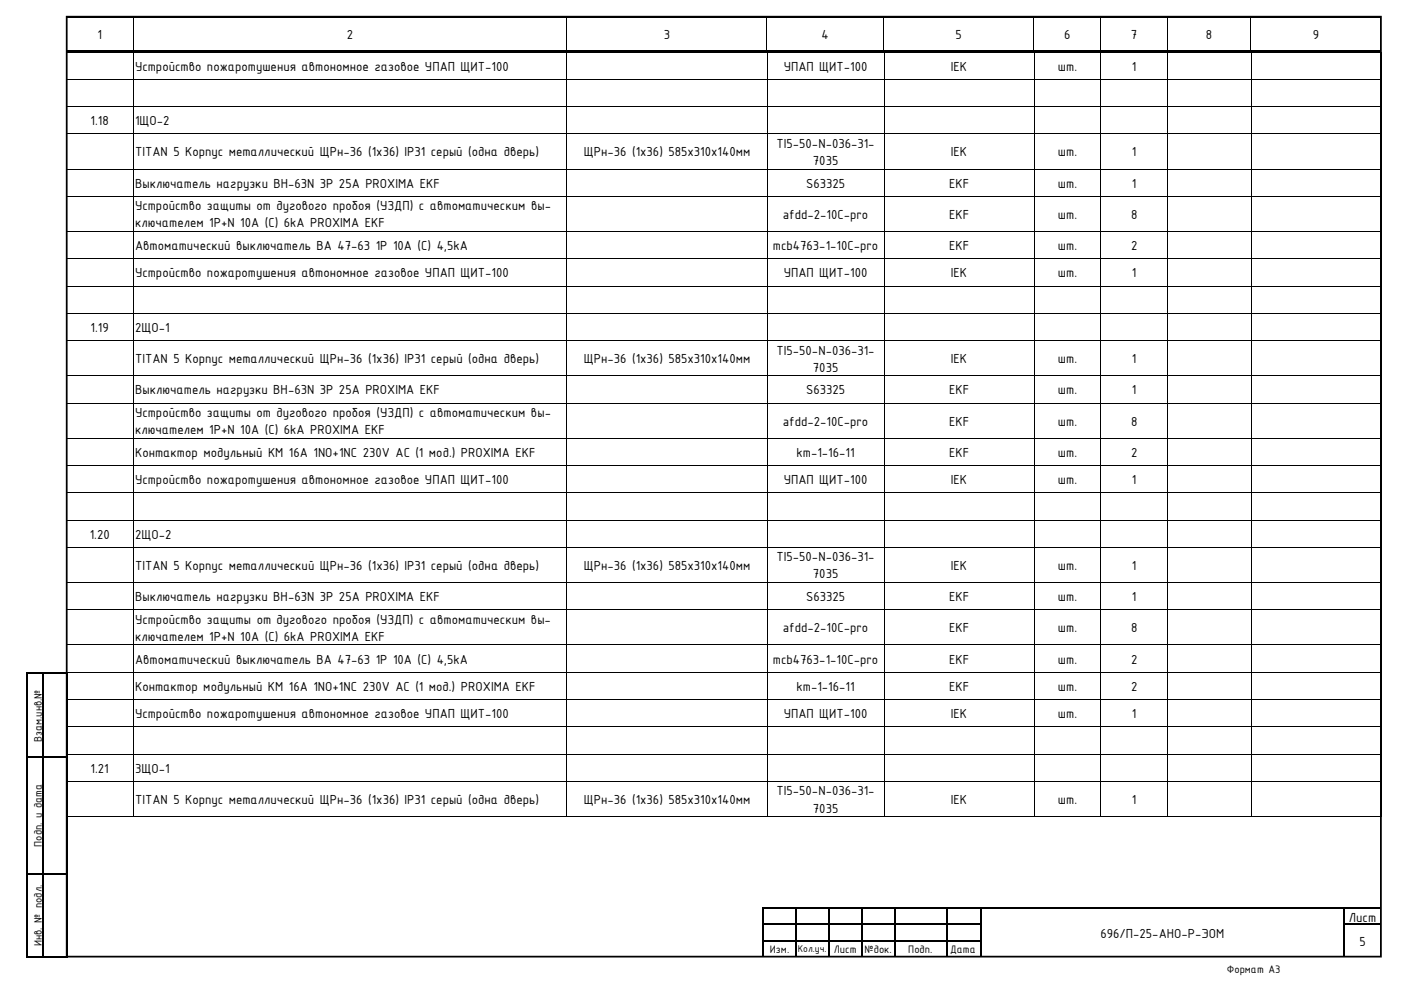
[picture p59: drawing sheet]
<svg xmlns="http://www.w3.org/2000/svg" width="420mm" height="297mm" viewBox="0 0 420 297" stroke-linecap="round" stroke-linejoin="round" font-family="sans-serif">
<defs><g id="words">
<g font-size="4.2">
<text x="29.2" y="11.7">1</text>
<text x="104" y="11.7">2</text>
<text x="199" y="11.7">3</text>
<text x="246.3" y="11.7">4</text>
<text x="286.5" y="11.7">5</text>
<text x="319" y="11.7">6</text>
<text x="339" y="11.7">7</text>
<text x="361.6" y="11.7">8</text>
<text x="393.6" y="11.7">9</text>
<text x="40.5" y="21.2">Устройство пожаротушения автономное газовое УПАП ЩИТ-100</text>
<text x="235" y="21.2">УПАП ЩИТ-100</text>
<text x="285.1" y="21.2">IEK</text>
<text x="317.2" y="21.2">шт.</text>
<text x="339.4" y="21.2">1</text>
<text x="27.2" y="37.6">1.18</text>
<text x="40.5" y="37.6">1ЩО-2</text>
<text x="40.5" y="46.9">TITAN 5 Корпус металлический ЩРн-36 (1х36) IP31 серый (одна дверь)</text>
<text x="175" y="46.9">ЩРн-36 (1х36) 585х310х140мм</text>
<text x="232.8" y="44.3">TI5-50-N-036-31-</text>
<text x="285.1" y="46.9">IEK</text>
<text x="317.2" y="46.9">шт.</text>
<text x="339.4" y="46.9">1</text>
<text x="243.7" y="49.5">7035</text>
<text x="40.5" y="56.3">Выключатель нагрузки ВН-63N 3P 25A PROXIMA EKF</text>
<text x="241.7" y="56.3">S63325</text>
<text x="284.5" y="56.3">EKF</text>
<text x="317.2" y="56.3">шт.</text>
<text x="339.4" y="56.3">1</text>
<text x="40.5" y="63.1">Устройство защиты от дугового пробоя (УЗДП) с автоматическим вы-</text>
<text x="234.7" y="65.7">afdd-2-10C-pro</text>
<text x="284.5" y="65.7">EKF</text>
<text x="317.2" y="65.7">шт.</text>
<text x="339.1" y="65.7">8</text>
<text x="40.5" y="68.2">ключателем 1P+N 10A (C) 6kA PROXIMA EKF</text>
<text x="40.5" y="75">Автоматический выключатель ВА 47-63 1P 10А (C) 4,5kA</text>
<text x="231.7" y="75">mcb4763-1-10C-pro</text>
<text x="284.5" y="75">EKF</text>
<text x="317.2" y="75">шт.</text>
<text x="339.1" y="75">2</text>
<text x="40.5" y="83.2">Устройство пожаротушения автономное газовое УПАП ЩИТ-100</text>
<text x="235" y="83.2">УПАП ЩИТ-100</text>
<text x="285.1" y="83.2">IEK</text>
<text x="317.2" y="83.2">шт.</text>
<text x="339.4" y="83.2">1</text>
<text x="27.2" y="99.6">1.19</text>
<text x="40.5" y="99.6">2ЩО-1</text>
<text x="232.8" y="106.4">TI5-50-N-036-31-</text>
<text x="40.5" y="108.9">TITAN 5 Корпус металлический ЩРн-36 (1х36) IP31 серый (одна дверь)</text>
<text x="175" y="108.9">ЩРн-36 (1х36) 585х310х140мм</text>
<text x="243.7" y="111.6">7035</text>
<text x="285.1" y="108.9">IEK</text>
<text x="317.2" y="108.9">шт.</text>
<text x="339.4" y="108.9">1</text>
<text x="40.5" y="118.3">Выключатель нагрузки ВН-63N 3P 25A PROXIMA EKF</text>
<text x="241.7" y="118.3">S63325</text>
<text x="284.5" y="118.3">EKF</text>
<text x="317.2" y="118.3">шт.</text>
<text x="339.4" y="118.3">1</text>
<text x="40.5" y="125.1">Устройство защиты от дугового пробоя (УЗДП) с автоматическим вы-</text>
<text x="40.5" y="130.3">ключателем 1P+N 10A (C) 6kA PROXIMA EKF</text>
<text x="234.7" y="127.7">afdd-2-10C-pro</text>
<text x="284.5" y="127.7">EKF</text>
<text x="317.2" y="127.7">шт.</text>
<text x="339.1" y="127.7">8</text>
<text x="40.5" y="137.1">Контактор модульный КМ 16A 1NO+1NC 230V AC (1 мод.) PROXIMA EKF</text>
<text x="238.8" y="137.1">km-1-16-11</text>
<text x="284.5" y="137.1">EKF</text>
<text x="317.2" y="137.1">шт.</text>
<text x="339.1" y="137.1">2</text>
<text x="40.5" y="145.2">Устройство пожаротушения автономное газовое УПАП ЩИТ-100</text>
<text x="235" y="145.2">УПАП ЩИТ-100</text>
<text x="285.1" y="145.2">IEK</text>
<text x="317.2" y="145.2">шт.</text>
<text x="339.4" y="145.2">1</text>
<text x="26.9" y="161.6">1.20</text>
<text x="40.5" y="161.6">2ЩО-2</text>
<text x="40.5" y="171">TITAN 5 Корпус металлический ЩРн-36 (1х36) IP31 серый (одна дверь)</text>
<text x="175" y="171">ЩРн-36 (1х36) 585х310х140мм</text>
<text x="232.8" y="168.4">TI5-50-N-036-31-</text>
<text x="243.7" y="173.5">7035</text>
<text x="285.1" y="171">IEK</text>
<text x="317.2" y="171">шт.</text>
<text x="339.4" y="171">1</text>
<text x="40.5" y="180.3">Выключатель нагрузки ВН-63N 3P 25A PROXIMA EKF</text>
<text x="241.7" y="180.3">S63325</text>
<text x="284.5" y="180.3">EKF</text>
<text x="317.2" y="180.3">шт.</text>
<text x="339.4" y="180.3">1</text>
<text x="40.5" y="187.1">Устройство защиты от дугового пробоя (УЗДП) с автоматическим вы-</text>
<text x="234.7" y="189.7">afdd-2-10C-pro</text>
<text x="284.5" y="189.7">EKF</text>
<text x="317.2" y="189.7">шт.</text>
<text x="339.1" y="189.7">8</text>
<text x="40.5" y="192.3">ключателем 1P+N 10A (C) 6kA PROXIMA EKF</text>
<text x="40.5" y="199.1">Автоматический выключатель ВА 47-63 1P 10А (C) 4,5kA</text>
<text x="231.7" y="199.1">mcb4763-1-10C-pro</text>
<text x="284.5" y="199.1">EKF</text>
<text x="317.2" y="199.1">шт.</text>
<text x="339.1" y="199.1">2</text>
<text x="40.5" y="207.2">Контактор модульный КМ 16A 1NO+1NC 230V AC (1 мод.) PROXIMA EKF</text>
<text x="238.8" y="207.2">km-1-16-11</text>
<text x="284.5" y="207.2">EKF</text>
<text x="317.2" y="207.2">шт.</text>
<text x="339.1" y="207.2">2</text>
<text x="40.5" y="215.4">Устройство пожаротушения автономное газовое УПАП ЩИТ-100</text>
<text x="235" y="215.4">УПАП ЩИТ-100</text>
<text x="285.1" y="215.4">IEK</text>
<text x="317.2" y="215.4">шт.</text>
<text x="339.4" y="215.4">1</text>
<text x="27.2" y="231.8">1.21</text>
<text x="40.5" y="231.8">3ЩО-1</text>
<text x="232.8" y="238.6">TI5-50-N-036-31-</text>
<text x="40.5" y="241.2">TITAN 5 Корпус металлический ЩРн-36 (1х36) IP31 серый (одна дверь)</text>
<text x="175" y="241.2">ЩРн-36 (1х36) 585х310х140мм</text>
<text x="243.7" y="243.8">7035</text>
<text x="285.1" y="241.2">IEK</text>
<text x="317.2" y="241.2">шт.</text>
<text x="339.4" y="241.2">1</text>
<text x="329.9" y="281.3">696/П-25-АНО-Р-ЭОМ</text>
<text x="404.4" y="276.6">Лист</text>
<text x="407.5" y="283.8">5</text>
</g>
<g font-size="3.5">
<text x="12.6" y="222.6" transform="rotate(-90 12.6 222.6)">Взам.инв.№</text>
<text x="12.6" y="254" transform="rotate(-90 12.6 254)">Подп. и дата</text>
<text x="12.6" y="283.8" transform="rotate(-90 12.6 283.8)">Инв. № подл.</text>
<text x="230.8" y="286">Изм.</text>
<text x="250" y="286">Лист</text>
<text x="259.2" y="286">№док.</text>
<text x="272.3" y="286">Подп.</text>
<text x="284.8" y="286">Дата</text>
<text x="367.8" y="291.8">Формат А3</text>
</g>
<text font-size="3.2" x="239.2" y="285.7">Кол.уч.</text>
</g></defs>
<g fill="#000">
<path d="M19.8 5.5h.2z" fill-rule="evenodd"/>
<path d="M19.8 5h.2v.5h-.2z" fill-rule="evenodd"/>
<path d="M19.8 15h20v.5h-20z" fill-rule="evenodd"/>
<path d="M19.9 15.5l.2 .2z" fill-rule="evenodd"/>
<path d="M19.9 15.5l.2 .2z" fill-rule="evenodd"/>
<path d="M20 5h19.8v.5h-19.8z" fill-rule="evenodd"/>
<path d="M39.8 5.5h.2z" fill-rule="evenodd"/>
<path d="M39.8 5h.5v.5h-.5z" fill-rule="evenodd"/>
<path d="M39.8 15h.5v.5h-.5z" fill-rule="evenodd"/>
<path d="M39.9 15.5l.1 .2z" fill-rule="evenodd"/>
<path d="M40.3 5h129.5v.5h-129.5z" fill-rule="evenodd"/>
<path d="M40.3 15h129.5v.5h-129.5z" fill-rule="evenodd"/>
<path d="M169.8 5.5h.2z" fill-rule="evenodd"/>
<path d="M169.8 5h.5v.5h-.5z" fill-rule="evenodd"/>
<path d="M169.8 15h.5v.5h-.5z" fill-rule="evenodd"/>
<path d="M169.9 15.5l.2 .2z" fill-rule="evenodd"/>
<path d="M170.3 5h59.6v.5h-59.6z" fill-rule="evenodd"/>
<path d="M170.3 15h59.6v.5h-59.6z" fill-rule="evenodd"/>
<path d="M229.9 5.5h.1z" fill-rule="evenodd"/>
<path d="M229.9 5h.5v.5h-.5z" fill-rule="evenodd"/>
<path d="M229.9 15h.5v.5h-.5z" fill-rule="evenodd"/>
<path d="M229.9 15.5l.2 .2z" fill-rule="evenodd"/>
<path d="M230.4 5h34.5v.5h-34.5z" fill-rule="evenodd"/>
<path d="M230.4 15h34.5v.5h-34.5z" fill-rule="evenodd"/>
<path d="M264.9 5.5h.1z" fill-rule="evenodd"/>
<path d="M264.9 5h.5v.5h-.5z" fill-rule="evenodd"/>
<path d="M264.9 15h.5v.5h-.5z" fill-rule="evenodd"/>
<path d="M264.9 15.5l.2 .2z" fill-rule="evenodd"/>
<path d="M265.4 5h44.5v.5h-44.5z" fill-rule="evenodd"/>
<path d="M265.4 15h44.5v.5h-44.5z" fill-rule="evenodd"/>
<path d="M309.9 5.5h.1z" fill-rule="evenodd"/>
<path d="M309.9 5h.5v.5h-.5z" fill-rule="evenodd"/>
<path d="M309.9 15h.5v.5h-.5z" fill-rule="evenodd"/>
<path d="M310 15.5l.1 .2z" fill-rule="evenodd"/>
<path d="M310.4 5h19.5v.5h-19.5z" fill-rule="evenodd"/>
<path d="M310.4 15h19.5v.5h-19.5z" fill-rule="evenodd"/>
<path d="M329.9 5.5h.2z" fill-rule="evenodd"/>
<path d="M329.9 5h.5v.5h-.5z" fill-rule="evenodd"/>
<path d="M329.9 15h.5v.5h-.5z" fill-rule="evenodd"/>
<path d="M330 15.5l.2 .2z" fill-rule="evenodd"/>
<path d="M330.4 5h19.5v.5h-19.5z" fill-rule="evenodd"/>
<path d="M330.4 15h19.5v.5h-19.5z" fill-rule="evenodd"/>
<path d="M349.9 5.5h.1z" fill-rule="evenodd"/>
<path d="M349.9 5h.5v.5h-.5z" fill-rule="evenodd"/>
<path d="M349.9 15h.5v.5h-.5z" fill-rule="evenodd"/>
<path d="M350 15.5l.1 .2z" fill-rule="evenodd"/>
<path d="M350.4 5h24.5v.5h-24.5z" fill-rule="evenodd"/>
<path d="M350.4 15h24.5v.5h-24.5z" fill-rule="evenodd"/>
<path d="M374.9 5.5h.2z" fill-rule="evenodd"/>
<path d="M374.9 5h.5v.5h-.5z" fill-rule="evenodd"/>
<path d="M374.9 15h.5v.5h-.5z" fill-rule="evenodd"/>
<path d="M375 15.5l.2 .2z" fill-rule="evenodd"/>
<path d="M375.4 5h38.5v.5h-38.5z" fill-rule="evenodd"/>
<path d="M375.4 15h38.5v.5h-38.5z" fill-rule="evenodd"/>
<path d="M413.9 5.5h.2z" fill-rule="evenodd"/>
<path d="M413.9 5h.2v.5h-.2z" fill-rule="evenodd"/>
<path d="M413.9 15h.2v.5h-.2z" fill-rule="evenodd"/>
<path d="M414 15.5l.1 .2z" fill-rule="evenodd"/>
<path d="M414 15.5l.1 .2z" fill-rule="evenodd"/>
<path d="M19.9 23.7l.2 .2z" fill-rule="evenodd"/>
<path d="M19.9 31.9l.2 .2z" fill-rule="evenodd"/>
<path d="M39.9 23.7l.1 .2z" fill-rule="evenodd"/>
<path d="M39.9 31.9l.1 .2z" fill-rule="evenodd"/>
<path d="M169.9 23.7l.2 .2z" fill-rule="evenodd"/>
<path d="M169.9 31.9l.2 .2z" fill-rule="evenodd"/>
<path d="M229.9 23.7l.2 .2z" fill-rule="evenodd"/>
<path d="M229.9 31.9l.2 .2z" fill-rule="evenodd"/>
<path d="M264.9 23.7l.2 .2z" fill-rule="evenodd"/>
<path d="M264.9 31.9l.2 .2z" fill-rule="evenodd"/>
<path d="M310 23.7l.1 .2z" fill-rule="evenodd"/>
<path d="M310 31.9l.1 .2z" fill-rule="evenodd"/>
<path d="M330 23.7l.2 .2z" fill-rule="evenodd"/>
<path d="M330 31.9l.2 .2z" fill-rule="evenodd"/>
<path d="M350 23.7l.1 .2z" fill-rule="evenodd"/>
<path d="M350 31.9l.1 .2z" fill-rule="evenodd"/>
<path d="M375 23.7l.2 .2z" fill-rule="evenodd"/>
<path d="M375 31.9l.2 .2z" fill-rule="evenodd"/>
<path d="M414 23.7l.1 .2z" fill-rule="evenodd"/>
<path d="M414 31.9l.1 .2z" fill-rule="evenodd"/>
<path d="M19.9 40.1l.2 .2z" fill-rule="evenodd"/>
<path d="M19.9 50.6l.2 .2z" fill-rule="evenodd"/>
<path d="M19.9 58.9l.2 .1z" fill-rule="evenodd"/>
<path d="M39.9 40.1l.1 .2z" fill-rule="evenodd"/>
<path d="M39.9 50.6l.1 .2z" fill-rule="evenodd"/>
<path d="M39.9 58.9l.1 .1z" fill-rule="evenodd"/>
<path d="M169.9 40.1l.2 .2z" fill-rule="evenodd"/>
<path d="M169.9 50.6l.2 .2z" fill-rule="evenodd"/>
<path d="M169.9 58.9l.2 .1z" fill-rule="evenodd"/>
<path d="M229.9 40.1l.2 .2z" fill-rule="evenodd"/>
<path d="M229.9 50.6l.2 .2z" fill-rule="evenodd"/>
<path d="M229.9 58.9l.2 .1z" fill-rule="evenodd"/>
<path d="M264.9 40.1l.2 .2z" fill-rule="evenodd"/>
<path d="M264.9 50.6l.2 .2z" fill-rule="evenodd"/>
<path d="M264.9 58.9l.2 .1z" fill-rule="evenodd"/>
<path d="M310 40.1l.1 .2z" fill-rule="evenodd"/>
<path d="M310 50.6l.1 .2z" fill-rule="evenodd"/>
<path d="M310 58.9l.1 .1z" fill-rule="evenodd"/>
<path d="M330 40.1l.2 .2z" fill-rule="evenodd"/>
<path d="M330 50.6l.2 .2z" fill-rule="evenodd"/>
<path d="M330 58.9l.2 .1z" fill-rule="evenodd"/>
<path d="M350 40.1l.1 .2z" fill-rule="evenodd"/>
<path d="M350 50.6l.1 .2z" fill-rule="evenodd"/>
<path d="M350 58.9l.1 .1z" fill-rule="evenodd"/>
<path d="M375 40.1l.2 .2z" fill-rule="evenodd"/>
<path d="M375 50.6l.2 .2z" fill-rule="evenodd"/>
<path d="M375 58.9l.2 .1z" fill-rule="evenodd"/>
<path d="M414 40.1l.1 .2z" fill-rule="evenodd"/>
<path d="M414 50.6l.1 .2z" fill-rule="evenodd"/>
<path d="M414 58.9l.1 .1z" fill-rule="evenodd"/>
<path d="M19.9 69.4l.2 .2z" fill-rule="evenodd"/>
<path d="M19.9 77.6l.2 .1z" fill-rule="evenodd"/>
<path d="M39.9 69.4l.1 .2z" fill-rule="evenodd"/>
<path d="M39.9 77.6l.1 .1z" fill-rule="evenodd"/>
<path d="M169.9 69.4l.2 .2z" fill-rule="evenodd"/>
<path d="M169.9 77.6l.2 .1z" fill-rule="evenodd"/>
<path d="M229.9 69.4l.2 .2z" fill-rule="evenodd"/>
<path d="M229.9 77.6l.2 .1z" fill-rule="evenodd"/>
<path d="M264.9 69.4l.2 .2z" fill-rule="evenodd"/>
<path d="M264.9 77.6l.2 .1z" fill-rule="evenodd"/>
<path d="M310 69.4l.1 .2z" fill-rule="evenodd"/>
<path d="M310 77.6l.1 .1z" fill-rule="evenodd"/>
<path d="M330 69.4l.2 .2z" fill-rule="evenodd"/>
<path d="M330 77.6l.2 .1z" fill-rule="evenodd"/>
<path d="M350 69.4l.1 .2z" fill-rule="evenodd"/>
<path d="M350 77.6l.1 .1z" fill-rule="evenodd"/>
<path d="M375 69.4l.2 .2z" fill-rule="evenodd"/>
<path d="M375 77.6l.2 .1z" fill-rule="evenodd"/>
<path d="M414 69.4l.1 .2z" fill-rule="evenodd"/>
<path d="M414 77.6l.1 .1z" fill-rule="evenodd"/>
<path d="M19.9 85.7l.2 .2z" fill-rule="evenodd"/>
<path d="M19.9 93.9l.2 .2z" fill-rule="evenodd"/>
<path d="M39.9 85.7l.1 .2z" fill-rule="evenodd"/>
<path d="M39.9 93.9l.1 .2z" fill-rule="evenodd"/>
<path d="M169.9 85.7l.2 .2z" fill-rule="evenodd"/>
<path d="M169.9 93.9l.2 .2z" fill-rule="evenodd"/>
<path d="M229.9 85.7l.2 .2z" fill-rule="evenodd"/>
<path d="M229.9 93.9l.2 .2z" fill-rule="evenodd"/>
<path d="M264.9 85.7l.2 .2z" fill-rule="evenodd"/>
<path d="M264.9 93.9l.2 .2z" fill-rule="evenodd"/>
<path d="M310 85.7l.1 .2z" fill-rule="evenodd"/>
<path d="M310 93.9l.1 .2z" fill-rule="evenodd"/>
<path d="M330 85.7l.2 .2z" fill-rule="evenodd"/>
<path d="M330 93.9l.2 .2z" fill-rule="evenodd"/>
<path d="M350 85.7l.1 .2z" fill-rule="evenodd"/>
<path d="M350 93.9l.1 .2z" fill-rule="evenodd"/>
<path d="M375 85.7l.2 .2z" fill-rule="evenodd"/>
<path d="M375 93.9l.2 .2z" fill-rule="evenodd"/>
<path d="M414 85.7l.1 .2z" fill-rule="evenodd"/>
<path d="M414 93.9l.1 .2z" fill-rule="evenodd"/>
<path d="M19.9 102.1l.2 .2z" fill-rule="evenodd"/>
<path d="M19.9 112.7l.2 .1z" fill-rule="evenodd"/>
<path d="M39.9 102.1l.1 .2z" fill-rule="evenodd"/>
<path d="M39.9 112.7l.1 .1z" fill-rule="evenodd"/>
<path d="M169.9 102.1l.2 .2z" fill-rule="evenodd"/>
<path d="M169.9 112.7l.2 .1z" fill-rule="evenodd"/>
<path d="M229.9 102.1l.2 .2z" fill-rule="evenodd"/>
<path d="M229.9 112.7l.2 .1z" fill-rule="evenodd"/>
<path d="M264.9 102.1l.2 .2z" fill-rule="evenodd"/>
<path d="M264.9 112.7l.2 .1z" fill-rule="evenodd"/>
<path d="M310 102.1l.1 .2z" fill-rule="evenodd"/>
<path d="M310 112.7l.1 .1z" fill-rule="evenodd"/>
<path d="M330 102.1l.2 .2z" fill-rule="evenodd"/>
<path d="M330 112.7l.2 .1z" fill-rule="evenodd"/>
<path d="M350 102.1l.1 .2z" fill-rule="evenodd"/>
<path d="M350 112.7l.1 .1z" fill-rule="evenodd"/>
<path d="M375 102.1l.2 .2z" fill-rule="evenodd"/>
<path d="M375 112.7l.2 .1z" fill-rule="evenodd"/>
<path d="M414 102.1l.1 .2z" fill-rule="evenodd"/>
<path d="M414 112.7l.1 .1z" fill-rule="evenodd"/>
<path d="M19.9 120.8l.2 .2z" fill-rule="evenodd"/>
<path d="M19.9 131.4l.2 .1z" fill-rule="evenodd"/>
<path d="M19.9 139.6l.2 .2z" fill-rule="evenodd"/>
<path d="M39.9 120.8l.1 .2z" fill-rule="evenodd"/>
<path d="M39.9 131.4l.1 .1z" fill-rule="evenodd"/>
<path d="M39.9 139.6l.1 .2z" fill-rule="evenodd"/>
<path d="M169.9 120.8l.2 .2z" fill-rule="evenodd"/>
<path d="M169.9 131.4l.2 .1z" fill-rule="evenodd"/>
<path d="M169.9 139.6l.2 .2z" fill-rule="evenodd"/>
<path d="M229.9 120.8l.2 .2z" fill-rule="evenodd"/>
<path d="M229.9 131.4l.2 .1z" fill-rule="evenodd"/>
<path d="M229.9 139.6l.2 .2z" fill-rule="evenodd"/>
<path d="M264.9 120.8l.2 .2z" fill-rule="evenodd"/>
<path d="M264.9 131.4l.2 .1z" fill-rule="evenodd"/>
<path d="M264.9 139.6l.2 .2z" fill-rule="evenodd"/>
<path d="M310 120.8l.1 .2z" fill-rule="evenodd"/>
<path d="M310 131.4l.1 .1z" fill-rule="evenodd"/>
<path d="M310 139.6l.1 .2z" fill-rule="evenodd"/>
<path d="M330 120.8l.2 .2z" fill-rule="evenodd"/>
<path d="M330 131.4l.2 .1z" fill-rule="evenodd"/>
<path d="M330 139.6l.2 .2z" fill-rule="evenodd"/>
<path d="M350 120.8l.1 .2z" fill-rule="evenodd"/>
<path d="M350 131.4l.1 .1z" fill-rule="evenodd"/>
<path d="M350 139.6l.1 .2z" fill-rule="evenodd"/>
<path d="M375 120.8l.2 .2z" fill-rule="evenodd"/>
<path d="M375 131.4l.2 .1z" fill-rule="evenodd"/>
<path d="M375 139.6l.2 .2z" fill-rule="evenodd"/>
<path d="M414 120.8l.1 .2z" fill-rule="evenodd"/>
<path d="M414 131.4l.1 .1z" fill-rule="evenodd"/>
<path d="M414 139.6l.1 .2z" fill-rule="evenodd"/>
<path d="M19.9 147.8l.2 .1z" fill-rule="evenodd"/>
<path d="M19.9 155.9l.2 .2z" fill-rule="evenodd"/>
<path d="M39.9 147.8l.1 .1z" fill-rule="evenodd"/>
<path d="M39.9 155.9l.1 .2z" fill-rule="evenodd"/>
<path d="M169.9 147.8l.2 .1z" fill-rule="evenodd"/>
<path d="M169.9 155.9l.2 .2z" fill-rule="evenodd"/>
<path d="M229.9 147.8l.2 .1z" fill-rule="evenodd"/>
<path d="M229.9 155.9l.2 .2z" fill-rule="evenodd"/>
<path d="M264.9 147.8l.2 .1z" fill-rule="evenodd"/>
<path d="M264.9 155.9l.2 .2z" fill-rule="evenodd"/>
<path d="M310 147.8l.1 .1z" fill-rule="evenodd"/>
<path d="M310 155.9l.1 .2z" fill-rule="evenodd"/>
<path d="M330 147.8l.2 .1z" fill-rule="evenodd"/>
<path d="M330 155.9l.2 .2z" fill-rule="evenodd"/>
<path d="M350 147.8l.1 .1z" fill-rule="evenodd"/>
<path d="M350 155.9l.1 .2z" fill-rule="evenodd"/>
<path d="M375 147.8l.2 .1z" fill-rule="evenodd"/>
<path d="M375 155.9l.2 .2z" fill-rule="evenodd"/>
<path d="M414 147.8l.1 .1z" fill-rule="evenodd"/>
<path d="M414 155.9l.1 .2z" fill-rule="evenodd"/>
<path d="M19.9 164.1l.2 .2z" fill-rule="evenodd"/>
<path d="M19.9 174.7l.2 .2z" fill-rule="evenodd"/>
<path d="M39.9 164.1l.1 .2z" fill-rule="evenodd"/>
<path d="M39.9 174.7l.1 .2z" fill-rule="evenodd"/>
<path d="M169.9 164.1l.2 .2z" fill-rule="evenodd"/>
<path d="M169.9 174.7l.2 .2z" fill-rule="evenodd"/>
<path d="M229.9 164.1l.2 .2z" fill-rule="evenodd"/>
<path d="M229.9 174.7l.2 .2z" fill-rule="evenodd"/>
<path d="M264.9 164.1l.2 .2z" fill-rule="evenodd"/>
<path d="M264.9 174.7l.2 .2z" fill-rule="evenodd"/>
<path d="M310 164.1l.1 .2z" fill-rule="evenodd"/>
<path d="M310 174.7l.1 .2z" fill-rule="evenodd"/>
<path d="M330 164.1l.2 .2z" fill-rule="evenodd"/>
<path d="M330 174.7l.2 .2z" fill-rule="evenodd"/>
<path d="M350 164.1l.1 .2z" fill-rule="evenodd"/>
<path d="M350 174.7l.1 .2z" fill-rule="evenodd"/>
<path d="M375 164.1l.2 .2z" fill-rule="evenodd"/>
<path d="M375 174.7l.2 .2z" fill-rule="evenodd"/>
<path d="M414 164.1l.1 .2z" fill-rule="evenodd"/>
<path d="M414 174.7l.1 .2z" fill-rule="evenodd"/>
<path d="M19.9 182.9l.2 .1z" fill-rule="evenodd"/>
<path d="M19.9 193.4l.2 .2z" fill-rule="evenodd"/>
<path d="M39.9 182.9l.1 .1z" fill-rule="evenodd"/>
<path d="M39.9 193.4l.1 .2z" fill-rule="evenodd"/>
<path d="M169.9 182.9l.2 .1z" fill-rule="evenodd"/>
<path d="M169.9 193.4l.2 .2z" fill-rule="evenodd"/>
<path d="M229.9 182.9l.2 .1z" fill-rule="evenodd"/>
<path d="M229.9 193.4l.2 .2z" fill-rule="evenodd"/>
<path d="M264.9 182.9l.2 .1z" fill-rule="evenodd"/>
<path d="M264.9 193.4l.2 .2z" fill-rule="evenodd"/>
<path d="M310 182.9l.1 .1z" fill-rule="evenodd"/>
<path d="M310 193.4l.1 .2z" fill-rule="evenodd"/>
<path d="M330 182.9l.2 .1z" fill-rule="evenodd"/>
<path d="M330 193.4l.2 .2z" fill-rule="evenodd"/>
<path d="M350 182.9l.1 .1z" fill-rule="evenodd"/>
<path d="M350 193.4l.1 .2z" fill-rule="evenodd"/>
<path d="M375 182.9l.2 .1z" fill-rule="evenodd"/>
<path d="M375 193.4l.2 .2z" fill-rule="evenodd"/>
<path d="M414 182.9l.1 .1z" fill-rule="evenodd"/>
<path d="M414 193.4l.1 .2z" fill-rule="evenodd"/>
<path d="M7.7 201.8h.6v.5h-.6z" fill-rule="evenodd"/>
<path d="M7.7 201.8h.6v.5h-.6z" fill-rule="evenodd"/>
<path d="M8.3 201.8h4.4v.5h-4.4z" fill-rule="evenodd"/>
<path d="M12.7 202.3h.6z" fill-rule="evenodd"/>
<path d="M12.7 201.8h.6v.5h-.6z" fill-rule="evenodd"/>
<path d="M13.3 201.8h6.5v.5h-6.5z" fill-rule="evenodd"/>
<path d="M19.8 201.8h.5v.5h-.5z" fill-rule="evenodd"/>
<path d="M19.8 201.8h.5v.5h-.5z" fill-rule="evenodd"/>
<path d="M19.9 201.6l.2 .2z" fill-rule="evenodd"/>
<path d="M19.9 209.8l.2 .2z" fill-rule="evenodd"/>
<path d="M19.9 218l.2 .1z" fill-rule="evenodd"/>
<path d="M39.9 201.6l.1 .2z" fill-rule="evenodd"/>
<path d="M39.9 209.8l.1 .2z" fill-rule="evenodd"/>
<path d="M39.9 218l.1 .1z" fill-rule="evenodd"/>
<path d="M169.9 201.6l.2 .2z" fill-rule="evenodd"/>
<path d="M169.9 209.8l.2 .2z" fill-rule="evenodd"/>
<path d="M169.9 218l.2 .1z" fill-rule="evenodd"/>
<path d="M229.9 201.6l.2 .2z" fill-rule="evenodd"/>
<path d="M229.9 209.8l.2 .2z" fill-rule="evenodd"/>
<path d="M229.9 218l.2 .1z" fill-rule="evenodd"/>
<path d="M264.9 201.6l.2 .2z" fill-rule="evenodd"/>
<path d="M264.9 209.8l.2 .2z" fill-rule="evenodd"/>
<path d="M264.9 218l.2 .1z" fill-rule="evenodd"/>
<path d="M310 201.6l.1 .2z" fill-rule="evenodd"/>
<path d="M310 209.8l.1 .2z" fill-rule="evenodd"/>
<path d="M310 218l.1 .1z" fill-rule="evenodd"/>
<path d="M330 201.6l.2 .2z" fill-rule="evenodd"/>
<path d="M330 209.8l.2 .2z" fill-rule="evenodd"/>
<path d="M330 218l.2 .1z" fill-rule="evenodd"/>
<path d="M350 201.6l.1 .2z" fill-rule="evenodd"/>
<path d="M350 209.8l.1 .2z" fill-rule="evenodd"/>
<path d="M350 218l.1 .1z" fill-rule="evenodd"/>
<path d="M375 201.6l.2 .2z" fill-rule="evenodd"/>
<path d="M375 209.8l.2 .2z" fill-rule="evenodd"/>
<path d="M375 218l.2 .1z" fill-rule="evenodd"/>
<path d="M414 201.6l.1 .2z" fill-rule="evenodd"/>
<path d="M414 209.8l.1 .2z" fill-rule="evenodd"/>
<path d="M414 218l.1 .1z" fill-rule="evenodd"/>
<path d="M7.7 202.3h.6v24.5h-.6z" fill-rule="evenodd"/>
<path d="M7.7 226.8h.6v.6h-.6z" fill-rule="evenodd"/>
<path d="M8.3 226.8h4.4v.5h-4.4z" fill-rule="evenodd"/>
<path d="M12.7 202.3h.6v24.5h-.6z" fill-rule="evenodd"/>
<path d="M12.7 226.8h.6v.6h-.6z" fill-rule="evenodd"/>
<path d="M13.3 226.8h6.5v.5h-6.5z" fill-rule="evenodd"/>
<path d="M19.8 202.3h.5v24.5h-.5z" fill-rule="evenodd"/>
<path d="M19.8 226.8h.5v.6h-.5z" fill-rule="evenodd"/>
<path d="M19.9 226.2l.2 .1z" fill-rule="evenodd"/>
<path d="M19.9 234.4l.2 .1z" fill-rule="evenodd"/>
<path d="M39.9 226.2l.1 .1z" fill-rule="evenodd"/>
<path d="M39.9 234.4l.1 .1z" fill-rule="evenodd"/>
<path d="M169.9 226.2l.2 .1z" fill-rule="evenodd"/>
<path d="M169.9 234.4l.2 .1z" fill-rule="evenodd"/>
<path d="M229.9 226.2l.2 .1z" fill-rule="evenodd"/>
<path d="M229.9 234.4l.2 .1z" fill-rule="evenodd"/>
<path d="M264.9 226.2l.2 .1z" fill-rule="evenodd"/>
<path d="M264.9 234.4l.2 .1z" fill-rule="evenodd"/>
<path d="M310 226.2l.1 .1z" fill-rule="evenodd"/>
<path d="M310 234.4l.1 .1z" fill-rule="evenodd"/>
<path d="M330 226.2l.2 .1z" fill-rule="evenodd"/>
<path d="M330 234.4l.2 .1z" fill-rule="evenodd"/>
<path d="M350 226.2l.1 .1z" fill-rule="evenodd"/>
<path d="M350 234.4l.1 .1z" fill-rule="evenodd"/>
<path d="M375 226.2l.2 .1z" fill-rule="evenodd"/>
<path d="M375 234.4l.2 .1z" fill-rule="evenodd"/>
<path d="M414 226.2l.1 .1z" fill-rule="evenodd"/>
<path d="M414 234.4l.1 .1z" fill-rule="evenodd"/>
<path d="M19.9 244.9l.2 .2z" fill-rule="evenodd"/>
<path d="M19.9 244.9l.2 .2z" fill-rule="evenodd"/>
<path d="M39.9 244.9l.1 .2z" fill-rule="evenodd"/>
<path d="M169.9 244.9l.2 .2z" fill-rule="evenodd"/>
<path d="M229.9 244.9l.2 .2z" fill-rule="evenodd"/>
<path d="M264.9 244.9l.2 .2z" fill-rule="evenodd"/>
<path d="M310 244.9l.1 .2z" fill-rule="evenodd"/>
<path d="M330 244.9l.2 .2z" fill-rule="evenodd"/>
<path d="M350 244.9l.1 .2z" fill-rule="evenodd"/>
<path d="M375 244.9l.2 .2z" fill-rule="evenodd"/>
<path d="M414 244.9l.1 .2z" fill-rule="evenodd"/>
<path d="M414 244.9l.1 .2z" fill-rule="evenodd"/>
<path d="M7.7 227.4h.6v34.4h-.6z" fill-rule="evenodd"/>
<path d="M7.7 261.8h.6v.6h-.6z" fill-rule="evenodd"/>
<path d="M8.3 261.8h4.4v.5h-4.4z" fill-rule="evenodd"/>
<path d="M12.7 227.4h.6v34.4h-.6z" fill-rule="evenodd"/>
<path d="M12.7 261.8h.6v.6h-.6z" fill-rule="evenodd"/>
<path d="M13.3 261.8h6.5v.5h-6.5z" fill-rule="evenodd"/>
<path d="M19.8 227.4h.5v34.4h-.5z" fill-rule="evenodd"/>
<path d="M19.8 261.8h.5v.6h-.5z" fill-rule="evenodd"/>
<path d="M228.5 272.1h.5v.5h-.5z" fill-rule="evenodd"/>
<path d="M228.5 272.1h.5v.5h-.5z" fill-rule="evenodd"/>
<path d="M228.5 272.6h.5v4.5h-.5z" fill-rule="evenodd"/>
<path d="M228.5 277.1h.5v.5h-.5z" fill-rule="evenodd"/>
<path d="M229 272.1h9.4v.5h-9.4z" fill-rule="evenodd"/>
<path d="M229 277.1h9.4v.5h-9.4z" fill-rule="evenodd"/>
<path d="M238.4 272.6h.6z" fill-rule="evenodd"/>
<path d="M238.4 272.1h.6v.5h-.6z" fill-rule="evenodd"/>
<path d="M238.4 272.6h.6v4.5h-.6z" fill-rule="evenodd"/>
<path d="M238.4 277.1h.6v.5h-.6z" fill-rule="evenodd"/>
<path d="M239 272.1h9.4v.5h-9.4z" fill-rule="evenodd"/>
<path d="M239 277.1h9.4v.5h-9.4z" fill-rule="evenodd"/>
<path d="M248.4 272.6h.5z" fill-rule="evenodd"/>
<path d="M248.4 272.1h.5v.5h-.5z" fill-rule="evenodd"/>
<path d="M248.4 272.6h.5v4.5h-.5z" fill-rule="evenodd"/>
<path d="M248.4 277.1h.5v.5h-.5z" fill-rule="evenodd"/>
<path d="M248.9 272.1h9.4v.5h-9.4z" fill-rule="evenodd"/>
<path d="M248.9 277.1h9.4v.5h-9.4z" fill-rule="evenodd"/>
<path d="M258.3 272.6h.5z" fill-rule="evenodd"/>
<path d="M258.3 272.1h.5v.5h-.5z" fill-rule="evenodd"/>
<path d="M258.3 272.6h.5v4.5h-.5z" fill-rule="evenodd"/>
<path d="M258.3 277.1h.5v.5h-.5z" fill-rule="evenodd"/>
<path d="M258.8 272.1h9.4v.5h-9.4z" fill-rule="evenodd"/>
<path d="M258.8 277.1h9.4v.5h-9.4z" fill-rule="evenodd"/>
<path d="M268.2 272.6h.5z" fill-rule="evenodd"/>
<path d="M268.2 272.1h.5v.5h-.5z" fill-rule="evenodd"/>
<path d="M268.2 272.6h.5v4.5h-.5z" fill-rule="evenodd"/>
<path d="M268.2 277.1h.5v.5h-.5z" fill-rule="evenodd"/>
<path d="M268.7 272.1h14.8v.5h-14.8z" fill-rule="evenodd"/>
<path d="M268.7 277.1h14.8v.5h-14.8z" fill-rule="evenodd"/>
<path d="M283.5 272.6h.5z" fill-rule="evenodd"/>
<path d="M283.5 272.1h.5v.5h-.5z" fill-rule="evenodd"/>
<path d="M283.5 272.6h.5v4.5h-.5z" fill-rule="evenodd"/>
<path d="M283.5 277.1h.5v.5h-.5z" fill-rule="evenodd"/>
<path d="M284 272.1h9.8v.5h-9.8z" fill-rule="evenodd"/>
<path d="M284 277.1h9.8v.5h-9.8z" fill-rule="evenodd"/>
<path d="M293.8 272.6h.5z" fill-rule="evenodd"/>
<path d="M293.8 272.1h.5v.5h-.5z" fill-rule="evenodd"/>
<path d="M293.8 272.6h.5v4.5h-.5z" fill-rule="evenodd"/>
<path d="M293.8 277.1h.5v.5h-.5z" fill-rule="evenodd"/>
<path d="M294.3 272.1h108.4v.5h-108.4z" fill-rule="evenodd"/>
<path d="M402.7 272.6h.5z" fill-rule="evenodd"/>
<path d="M402.7 272.1h.5v.5h-.5z" fill-rule="evenodd"/>
<path d="M402.7 272.6h.5v4.5h-.5z" fill-rule="evenodd"/>
<path d="M402.7 277.1h.5v.5h-.5z" fill-rule="evenodd"/>
<path d="M403.2 272.1h10.6v.5h-10.6z" fill-rule="evenodd"/>
<path d="M403.2 277.1h10.6v.5h-10.6z" fill-rule="evenodd"/>
<path d="M413.8 272.6h.1z" fill-rule="evenodd"/>
<path d="M413.8 272.1h.1v.5h-.1z" fill-rule="evenodd"/>
<path d="M413.8 277.1h.1v.5h-.1z" fill-rule="evenodd"/>
<path d="M7.7 262.4h.6v24.4h-.6z" fill-rule="evenodd"/>
<path d="M7.7 286.8h.6v.5h-.6z" fill-rule="evenodd"/>
<path d="M7.7 286.8h.6v.5h-.6z" fill-rule="evenodd"/>
<path d="M8.3 286.8h4.4v.5h-4.4z" fill-rule="evenodd"/>
<path d="M12.7 262.4h.6v24.4h-.6z" fill-rule="evenodd"/>
<path d="M12.7 286.8h.6v.5h-.6z" fill-rule="evenodd"/>
<path d="M13.3 286.8h6.5v.5h-6.5z" fill-rule="evenodd"/>
<path d="M19.8 262.4h.5v24.4h-.5z" fill-rule="evenodd"/>
<path d="M19.8 286.8h.5v.5h-.5z" fill-rule="evenodd"/>
<path d="M19.8 286.8h.5v.5h-.5z" fill-rule="evenodd"/>
<path d="M228.5 277.6h.5v4.5h-.5z" fill-rule="evenodd"/>
<path d="M228.5 282.1h.5v.6h-.5z" fill-rule="evenodd"/>
<path d="M228.5 282.7h.5v4.4h-.5z" fill-rule="evenodd"/>
<path d="M229 282.1h9.4v.5h-9.4z" fill-rule="evenodd"/>
<path d="M238.4 277.6h.6v4.5h-.6z" fill-rule="evenodd"/>
<path d="M238.4 282.1h.6v.6h-.6z" fill-rule="evenodd"/>
<path d="M238.4 282.7h.6v4.4h-.6z" fill-rule="evenodd"/>
<path d="M239 282.1h9.4v.5h-9.4z" fill-rule="evenodd"/>
<path d="M248.4 277.6h.5v4.5h-.5z" fill-rule="evenodd"/>
<path d="M248.4 282.1h.5v.6h-.5z" fill-rule="evenodd"/>
<path d="M248.4 282.7h.5v4.4h-.5z" fill-rule="evenodd"/>
<path d="M248.9 282.1h9.4v.5h-9.4z" fill-rule="evenodd"/>
<path d="M258.3 277.6h.5v4.5h-.5z" fill-rule="evenodd"/>
<path d="M258.3 282.1h.5v.6h-.5z" fill-rule="evenodd"/>
<path d="M258.3 282.7h.5v4.4h-.5z" fill-rule="evenodd"/>
<path d="M258.8 282.1h9.4v.5h-9.4z" fill-rule="evenodd"/>
<path d="M268.2 277.6h.5v4.5h-.5z" fill-rule="evenodd"/>
<path d="M268.2 282.1h.5v.6h-.5z" fill-rule="evenodd"/>
<path d="M268.2 282.7h.5v4.4h-.5z" fill-rule="evenodd"/>
<path d="M268.7 282.1h14.8v.5h-14.8z" fill-rule="evenodd"/>
<path d="M283.5 277.6h.5v4.5h-.5z" fill-rule="evenodd"/>
<path d="M283.5 282.1h.5v.6h-.5z" fill-rule="evenodd"/>
<path d="M283.5 282.7h.5v4.4h-.5z" fill-rule="evenodd"/>
<path d="M284 282.1h9.8v.5h-9.8z" fill-rule="evenodd"/>
<path d="M293.8 277.6h.5v4.5h-.5z" fill-rule="evenodd"/>
<path d="M293.8 282.1h.5v.6h-.5z" fill-rule="evenodd"/>
<path d="M293.8 282.7h.5v4.4h-.5z" fill-rule="evenodd"/>
<path d="M402.7 277.6h.5v4.5h-.5z" fill-rule="evenodd"/>
<path d="M402.7 282.1h.5v.6h-.5z" fill-rule="evenodd"/>
<path d="M402.7 282.7h.5v4.4h-.5z" fill-rule="evenodd"/>
<path d="M413.8 282.1h.1v.6h-.1z" fill-rule="evenodd"/>
</g>
<g fill="none" stroke="#000" stroke-width=".3">
<path d="M19.9 5.5v9.5M20 15.7v8M20.1 15.6h19.8M39.9 5.5v9.5M40 15.7v8M40 15.6h129.9M169.9 5.5v9.5M170 15.7v8M170.1 15.6h59.8M229.9 5.5v9.5M230 15.7v8M230.1 15.6h34.8"/>
<path d="M264.9 5.5v9.5M265 15.7v8M265.1 15.6h44.9M310 5.5v9.5M310 15.7v8M310.1 15.6h19.9M330 5.5v9.5M330.1 15.7v8M330.2 15.6h19.8M350 5.5v9.5M350 15.7v8M350.1 15.6h24.9"/>
<path d="M375 5.5v9.5M375.1 15.7v8M375.2 15.6h38.8M414 5.5v9.5M414.1 15.7v8M20 23.9v8M20 32.1v8M20.1 23.8h19.8M20.1 32h19.8M40 23.9v8M40 32.1v8M40 23.8h129.9"/>
<path d="M40 32h129.9M170 23.9v8M170 32.1v8M170.1 23.8h59.8M170.1 32h59.8M230 23.9v8M230 32.1v8M230.1 23.8h34.8M230.1 32h34.8M265 23.9v8M265 32.1v8M265.1 23.8h44.9"/>
<path d="M265.1 32h44.9M310 23.9v8M310 32.1v8M310.1 23.8h19.9M310.1 32h19.9M330.1 23.9v8M330.1 32.1v8M330.2 23.8h19.8M330.2 32h19.8M350 23.9v8M350 32.1v8M350.1 23.8h24.9"/>
<path d="M350.1 32h24.9M375.1 23.9v8M375.1 32.1v8M375.2 23.8h38.8M375.2 32h38.8M414.1 23.9v8M414.1 32.1v8M20 40.3v10.3M20 50.8v8.1M20 59v10.4M20.1 40.2h19.8M20.1 50.7h19.8"/>
<path d="M20.1 58.9h19.8M40 40.3v10.3M40 50.8v8.1M40 59v10.4M40 40.2h129.9M40 50.7h129.9M40 58.9h129.9M170 40.3v10.3M170 50.8v8.1M170 59v10.4M170.1 40.2h59.8M170.1 50.7h59.8"/>
<path d="M170.1 58.9h59.8M230 40.3v10.3M230 50.8v8.1M230 59v10.4M230.1 40.2h34.8M230.1 50.7h34.8M230.1 58.9h34.8M265 40.3v10.3M265 50.8v8.1M265 59v10.4M265.1 40.2h44.9M265.1 50.7h44.9"/>
<path d="M265.1 58.9h44.9M310 40.3v10.3M310 50.8v8.1M310 59v10.4M310.1 40.2h19.9M310.1 50.7h19.9M310.1 58.9h19.9M330.1 40.3v10.3M330.1 50.8v8.1M330.1 59v10.4M330.2 40.2h19.8M330.2 50.7h19.8"/>
<path d="M330.2 58.9h19.8M350 40.3v10.3M350 50.8v8.1M350 59v10.4M350.1 40.2h24.9M350.1 50.7h24.9M350.1 58.9h24.9M375.1 40.3v10.3M375.1 50.8v8.1M375.1 59v10.4M375.2 40.2h38.8M375.2 50.7h38.8"/>
<path d="M375.2 58.9h38.8M414.1 40.3v10.3M414.1 50.8v8.1M414.1 59v10.4M20 69.6v8M20 77.7v8M20.1 69.5h19.8M20.1 77.6h19.8M40 69.6v8M40 77.7v8M40 69.5h129.9M40 77.6h129.9"/>
<path d="M170 69.6v8M170 77.7v8M170.1 69.5h59.8M170.1 77.6h59.8M230 69.6v8M230 77.7v8M230.1 69.5h34.8M230.1 77.6h34.8M265 69.6v8M265 77.7v8M265.1 69.5h44.9M265.1 77.6h44.9"/>
<path d="M310 69.6v8M310 77.7v8M310.1 69.5h19.9M310.1 77.6h19.9M330.1 69.6v8M330.1 77.7v8M330.2 69.5h19.8M330.2 77.6h19.8M350 69.6v8M350 77.7v8M350.1 69.5h24.9M350.1 77.6h24.9"/>
<path d="M375.1 69.6v8M375.1 77.7v8M375.2 69.5h38.8M375.2 77.6h38.8M414.1 69.6v8M414.1 77.7v8M20 85.9v8M20 94.1v8M20.1 85.8h19.8M20.1 94h19.8M40 85.9v8M40 94.1v8"/>
<path d="M40 85.8h129.9M40 94h129.9M170 85.9v8M170 94.1v8M170.1 85.8h59.8M170.1 94h59.8M230 85.9v8M230 94.1v8M230.1 85.8h34.8M230.1 94h34.8M265 85.9v8M265 94.1v8"/>
<path d="M265.1 85.8h44.9M265.1 94h44.9M310 85.9v8M310 94.1v8M310.1 85.8h19.9M310.1 94h19.9M330.1 85.9v8M330.1 94.1v8M330.2 85.8h19.8M330.2 94h19.8M350 85.9v8M350 94.1v8"/>
<path d="M350.1 85.8h24.9M350.1 94h24.9M375.1 85.9v8M375.1 94.1v8M375.2 85.8h38.8M375.2 94h38.8M414.1 85.9v8M414.1 94.1v8M20 102.3v10.4M20 112.8v8M20.1 102.2h19.8M20.1 112.8h19.8"/>
<path d="M40 102.3v10.4M40 112.8v8M40 102.2h129.9M40 112.8h129.9M170 102.3v10.4M170 112.8v8M170.1 102.2h59.8M170.1 112.8h59.8M230 102.3v10.4M230 112.8v8M230.1 102.2h34.8M230.1 112.8h34.8"/>
<path d="M265 102.3v10.4M265 112.8v8M265.1 102.2h44.9M265.1 112.8h44.9M310 102.3v10.4M310 112.8v8M310.1 102.2h19.9M310.1 112.8h19.9M330.1 102.3v10.4M330.1 112.8v8M330.2 102.2h19.8M330.2 112.8h19.8"/>
<path d="M350 102.3v10.4M350 112.8v8M350.1 102.2h24.9M350.1 112.8h24.9M375.1 102.3v10.4M375.1 112.8v8M375.2 102.2h38.8M375.2 112.8h38.8M414.1 102.3v10.4M414.1 112.8v8M20 121v10.4M20 131.5v8.1"/>
<path d="M20 139.8v8M20.1 120.9h19.8M20.1 131.5h19.8M20.1 139.7h19.8M40 121v10.4M40 131.5v8.1M40 139.8v8M40 120.9h129.9M40 131.5h129.9M40 139.7h129.9M170 121v10.4M170 131.5v8.1"/>
<path d="M170 139.8v8M170.1 120.9h59.8M170.1 131.5h59.8M170.1 139.7h59.8M230 121v10.4M230 131.5v8.1M230 139.8v8M230.1 120.9h34.8M230.1 131.5h34.8M230.1 139.7h34.8M265 121v10.4M265 131.5v8.1"/>
<path d="M265 139.8v8M265.1 120.9h44.9M265.1 131.5h44.9M265.1 139.7h44.9M310 121v10.4M310 131.5v8.1M310 139.8v8M310.1 120.9h19.9M310.1 131.5h19.9M310.1 139.7h19.9M330.1 121v10.4M330.1 131.5v8.1"/>
<path d="M330.1 139.8v8M330.2 120.9h19.8M330.2 131.5h19.8M330.2 139.7h19.8M350 121v10.4M350 131.5v8.1M350 139.8v8M350.1 120.9h24.9M350.1 131.5h24.9M350.1 139.7h24.9M375.1 121v10.4M375.1 131.5v8.1"/>
<path d="M375.1 139.8v8M375.2 120.9h38.8M375.2 131.5h38.8M375.2 139.7h38.8M414.1 121v10.4M414.1 131.5v8.1M414.1 139.8v8M20 147.9v8M20 156.1v8M20.1 147.8h19.8M20.1 156h19.8M40 147.9v8"/>
<path d="M40 156.1v8M40 147.8h129.9M40 156h129.9M170 147.9v8M170 156.1v8M170.1 147.8h59.8M170.1 156h59.8M230 147.9v8M230 156.1v8M230.1 147.8h34.8M230.1 156h34.8M265 147.9v8"/>
<path d="M265 156.1v8M265.1 147.8h44.9M265.1 156h44.9M310 147.9v8M310 156.1v8M310.1 147.8h19.9M310.1 156h19.9M330.1 147.9v8M330.1 156.1v8M330.2 147.8h19.8M330.2 156h19.8M350 147.9v8"/>
<path d="M350 156.1v8M350.1 147.8h24.9M350.1 156h24.9M375.1 147.9v8M375.1 156.1v8M375.2 147.8h38.8M375.2 156h38.8M414.1 147.9v8M414.1 156.1v8M20 164.3v10.4M20 174.9v8M20.1 164.2h19.8"/>
<path d="M20.1 174.8h19.8M40 164.3v10.4M40 174.9v8M40 164.2h129.9M40 174.8h129.9M170 164.3v10.4M170 174.9v8M170.1 164.2h59.8M170.1 174.8h59.8M230 164.3v10.4M230 174.9v8M230.1 164.2h34.8"/>
<path d="M230.1 174.8h34.8M265 164.3v10.4M265 174.9v8M265.1 164.2h44.9M265.1 174.8h44.9M310 164.3v10.4M310 174.9v8M310.1 164.2h19.9M310.1 174.8h19.9M330.1 164.3v10.4M330.1 174.9v8M330.2 164.2h19.8"/>
<path d="M330.2 174.8h19.8M350 164.3v10.4M350 174.9v8M350.1 164.2h24.9M350.1 174.8h24.9M375.1 164.3v10.4M375.1 174.9v8M375.2 164.2h38.8M375.2 174.8h38.8M414.1 164.3v10.4M414.1 174.9v8M20 183v10.4"/>
<path d="M20 193.6v8M20.1 182.9h19.8M20.1 193.5h19.8M40 183v10.4M40 193.6v8M40 182.9h129.9M40 193.5h129.9M170 183v10.4M170 193.6v8M170.1 182.9h59.8M170.1 193.5h59.8M230 183v10.4"/>
<path d="M230 193.6v8M230.1 182.9h34.8M230.1 193.5h34.8M265 183v10.4M265 193.6v8M265.1 182.9h44.9M265.1 193.5h44.9M310 183v10.4M310 193.6v8M310.1 182.9h19.9M310.1 193.5h19.9M330.1 183v10.4"/>
<path d="M330.1 193.6v8M330.2 182.9h19.8M330.2 193.5h19.8M350 183v10.4M350 193.6v8M350.1 182.9h24.9M350.1 193.5h24.9M375.1 183v10.4M375.1 193.6v8M375.2 182.9h38.8M375.2 193.5h38.8M414.1 183v10.4"/>
<path d="M414.1 193.6v8M20 201.8v8M20 210v8M20 218.1v8.1M20.1 201.7h19.8M20.1 209.9h19.8M20.1 218h19.8M40 201.8v8M40 210v8M40 218.1v8.1M40 201.7h129.9M40 209.9h129.9"/>
<path d="M40 218h129.9M170 201.8v8M170 210v8M170 218.1v8.1M170.1 201.7h59.8M170.1 209.9h59.8M170.1 218h59.8M230 201.8v8M230 210v8M230 218.1v8.1M230.1 201.7h34.8M230.1 209.9h34.8"/>
<path d="M230.1 218h34.8M265 201.8v8M265 210v8M265 218.1v8.1M265.1 201.7h44.9M265.1 209.9h44.9M265.1 218h44.9M310 201.8v8M310 210v8M310 218.1v8.1M310.1 201.7h19.9M310.1 209.9h19.9"/>
<path d="M310.1 218h19.9M330.1 201.8v8M330.1 210v8M330.1 218.1v8.1M330.2 201.7h19.8M330.2 209.9h19.8M330.2 218h19.8M350 201.8v8M350 210v8M350 218.1v8.1M350.1 201.7h24.9M350.1 209.9h24.9"/>
<path d="M350.1 218h24.9M375.1 201.8v8M375.1 210v8M375.1 218.1v8.1M375.2 201.7h38.8M375.2 209.9h38.8M375.2 218h38.8M414.1 201.8v8M414.1 210v8M414.1 218.1v8.1M20 226.3v8.1M20 234.5v10.4"/>
<path d="M20.1 226.3h19.8M20.1 234.4h19.8M40 226.3v8.1M40 234.5v10.4M40 226.3h129.9M40 234.4h129.9M170 226.3v8.1M170 234.5v10.4M170.1 226.3h59.8M170.1 234.4h59.8M230 226.3v8.1M230 234.5v10.4"/>
<path d="M230.1 226.3h34.8M230.1 234.4h34.8M265 226.3v8.1M265 234.5v10.4M265.1 226.3h44.9M265.1 234.4h44.9M310 226.3v8.1M310 234.5v10.4M310.1 226.3h19.9M310.1 234.4h19.9M330.1 226.3v8.1M330.1 234.5v10.4"/>
<path d="M330.2 226.3h19.8M330.2 234.4h19.8M350 226.3v8.1M350 234.5v10.4M350.1 226.3h24.9M350.1 234.4h24.9M375.1 226.3v8.1M375.1 234.5v10.4M375.2 226.3h38.8M375.2 234.4h38.8M414.1 226.3v8.1M414.1 234.5v10.4"/>
<path d="M20.1 245h19.8M40 245h129.9M170.1 245h59.8M230.1 245h34.8M265.1 245h44.9M310.1 245h19.9M330.2 245h19.8M350.1 245h24.9M375.2 245h38.8M413.9 272.6v4.5M413.9 277.6v4.5M413.9 282.7v4.4"/>
</g>
<path d="M20 5h394v282h-394z" fill="none" stroke="#000" stroke-width=".53"/>
<use href="#words"/>
</svg>
